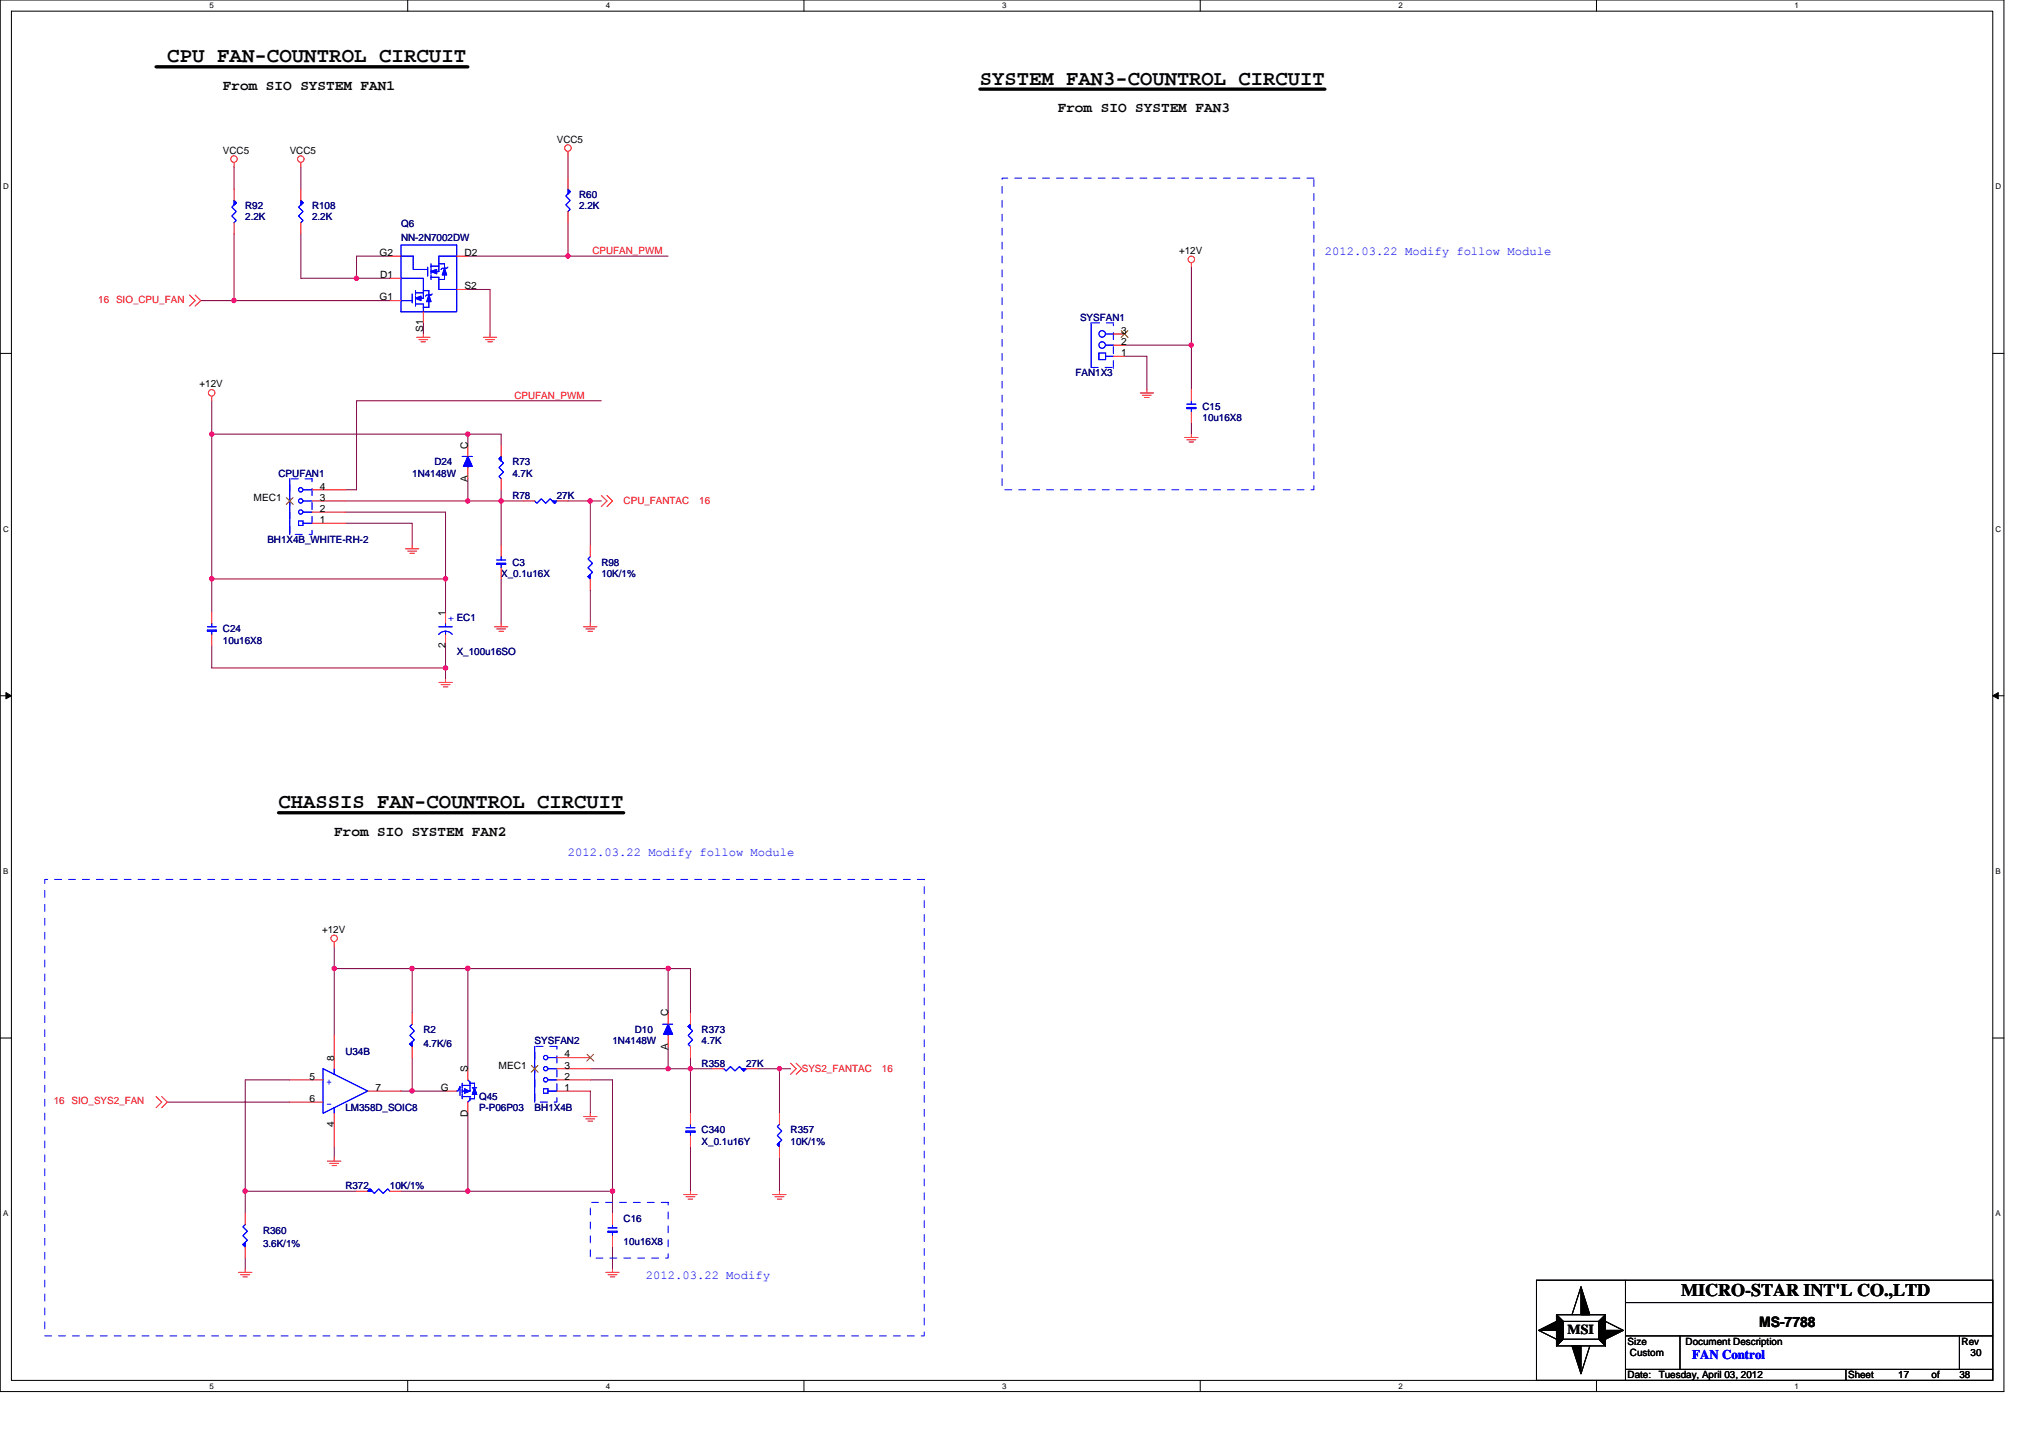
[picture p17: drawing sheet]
<svg xmlns="http://www.w3.org/2000/svg" width="297mm" height="210mm" viewBox="0 0 297 210" stroke-linecap="round" stroke-linejoin="round" font-family="sans-serif">
<defs><g id="words">
<g font-size="3.1">
<text x="24.4" y="9.1">CPU FAN-COUNTROL CIRCUIT</text>
<text x="143.1" y="12.3">SYSTEM FAN3-COUNTROL CIRCUIT</text>
<text x="40.7" y="118">CHASSIS FAN-COUNTROL CIRCUIT</text>
</g>
<text font-size="2.6" x="245.5" y="189.3">MICRO-STAR INT'L CO.,LTD</text>
<g font-size="2.1">
<text x="32.6" y="13.1">From SIO SYSTEM FAN1</text>
<text x="154.5" y="16.4">From SIO SYSTEM FAN3</text>
<text x="48.8" y="122">From SIO SYSTEM FAN2</text>
<text x="256.9" y="193.8">MS-7788</text>
</g>
<text font-size="2" x="228.9" y="194.8">MSI</text>
<text font-size="1.9" fill="#00f" x="247.1" y="198.5">FAN Control</text>
<g font-size="1.8" fill="#00f">
<text x="193.5" y="37.2">2012.03.22 Modify follow Module</text>
<text x="82.9" y="124.9">2012.03.22 Modify follow Module</text>
<text x="94.3" y="186.7">2012.03.22 Modify</text>
</g>
<g font-size="1.5">
<text x="32.6" y="22.5">VCC5</text>
<text x="42.3" y="22.5">VCC5</text>
<text x="81.3" y="20.8">VCC5</text>
<text x="55.4" y="37.4">G2</text>
<text x="55.5" y="40.6">D1</text>
<text x="67.8" y="37.4">D2</text>
<text x="172.2" y="37.1">+12V</text>
<text x="55.4" y="43.9">G1</text>
<text x="67.8" y="42.2">S2</text>
<text x="61.8" y="48.5" transform="rotate(-90 61.8 48.5)">S1</text>
<text x="163.7" y="52">1</text>
<text x="163.7" y="48.7">3</text>
<text x="163.7" y="50.4">2</text>
<text x="29.1" y="56.6">+12V</text>
<text x="68.3" y="65.5" transform="rotate(-90 68.3 65.5)">C</text>
<text x="46.7" y="71.5">4</text>
<text x="68.3" y="70.4" transform="rotate(-90 68.3 70.4)">A</text>
<text x="37" y="73.1">MEC1</text>
<text x="46.7" y="76.4">1</text>
<text x="46.7" y="74.8">2</text>
<text x="46.7" y="73.1">3</text>
<text x="65" y="89.9" transform="rotate(-90 65 89.9)">1</text>
<text x="65" y="94.6" transform="rotate(-90 65 94.6)">2</text>
<text x="47" y="136.2">+12V</text>
<text x="97.6" y="148.4" transform="rotate(-90 97.6 148.4)">C</text>
<text x="48.8" y="154.9" transform="rotate(-90 48.8 154.9)">8</text>
<text x="82.5" y="154.4">4</text>
<text x="97.6" y="153.3" transform="rotate(-90 97.6 153.3)">A</text>
<text x="45.2" y="157.7">5</text>
<text x="45.2" y="160.9">6</text>
<text x="54.8" y="159.3">7</text>
<text x="64.4" y="159.3">G</text>
<text x="68.3" y="156.5" transform="rotate(-90 68.3 156.5)">S</text>
<text x="72.8" y="156">MEC1</text>
<text x="82.5" y="159.3">1</text>
<text x="82.5" y="157.7">2</text>
<text x="82.5" y="156">3</text>
<text x="48.8" y="164.5" transform="rotate(-90 48.8 164.5)">4</text>
<text x="68.3" y="163.2" transform="rotate(-90 68.3 163.2)">D</text>
<text x="237.7" y="196.4">Size</text>
<text x="246.2" y="196.4">Document Description</text>
<text x="286.5" y="196.4">Rev</text>
<text x="237.7" y="201.3">Date:</text>
<text x="238" y="198">Custom</text>
<text x="242.2" y="201.3">Tuesday, April 03, 2012</text>
<text x="269.9" y="201.3">Sheet</text>
<text x="277.2" y="201.3">17</text>
<text x="282.1" y="201.3">of</text>
<text x="286.1" y="201.3">38</text>
<text x="287.8" y="198">30</text>
</g>
<g font-size="1.5" fill="#000080">
<text x="84.6" y="29">R60</text>
<text x="35.8" y="30.6">R92</text>
<text x="35.8" y="32.2">2.2K</text>
<text x="45.6" y="30.6">R108</text>
<text x="45.6" y="32.2">2.2K</text>
<text x="58.6" y="33.2">Q6</text>
<text x="58.6" y="35.1">NN-2N7002DW</text>
<text x="84.6" y="30.6">2.2K</text>
<text x="157.7" y="46.8">SYSFAN1</text>
<text x="157.1" y="55">FAN1X3</text>
<text x="175.6" y="59.8">C15</text>
<text x="175.6" y="61.5">10u16X8</text>
<text x="40.7" y="69.6">CPUFAN1</text>
<text x="60.2" y="69.6">1N4148W</text>
<text x="63.4" y="68">D24</text>
<text x="74.8" y="68">R73</text>
<text x="74.8" y="69.6">4.7K</text>
<text x="74.8" y="72.8">R78</text>
<text x="81.3" y="72.8">27K</text>
<text x="39" y="79.4">BH1X4B_WHITE-RH-2</text>
<text x="74.8" y="82.6">C3</text>
<text x="87.8" y="82.6">R98</text>
<text x="73.2" y="84.2">X_0.1u16X</text>
<text x="87.8" y="84.2">10K/1%</text>
<text x="32.6" y="92.4">C24</text>
<text x="32.6" y="94">10u16X8</text>
<text x="66.7" y="90.7">EC1</text>
<text x="66.7" y="95.6">X_100u16SO</text>
<text x="50.4" y="154.1">U34B</text>
<text x="61.8" y="150.9">R2</text>
<text x="61.8" y="152.8">4.7K/6</text>
<text x="78.1" y="152.5">SYSFAN2</text>
<text x="89.4" y="152.5">1N4148W</text>
<text x="92.7" y="150.9">D10</text>
<text x="102.5" y="155.7">R358</text>
<text x="102.5" y="150.9">R373</text>
<text x="102.5" y="152.5">4.7K</text>
<text x="109" y="155.7">27K</text>
<text x="70" y="160.6">Q45</text>
<text x="50.4" y="162.2">LM358D_SOIC8</text>
<text x="70" y="162.2">P-P06P03</text>
<text x="78.1" y="162.2">BH1X4B</text>
<text x="102.5" y="165.5">C340</text>
<text x="102.5" y="167.1">X_0.1u16Y</text>
<text x="115.5" y="165.5">R357</text>
<text x="115.5" y="167.1">10K/1%</text>
<text x="50.4" y="173.6">R372</text>
<text x="56.9" y="173.6">10K/1%</text>
<text x="91.1" y="178.5">C16</text>
<text x="38.4" y="180.1">R360</text>
<text x="38.4" y="182.1">3.6K/1%</text>
<text x="91.1" y="181.8">10u16X8</text>
</g>
<g font-size="1.5" fill="#f00">
<text x="86.5" y="37.1">CPUFAN_PWM</text>
<text x="14.3" y="44.2">16 SIO_CPU_FAN</text>
<text x="75.1" y="58.2">CPUFAN_PWM</text>
<text x="91.1" y="73.7">CPU_FANTAC</text>
<text x="102.1" y="73.7">16</text>
<text x="7.8" y="161.3">16 SIO_SYS2_FAN</text>
<text x="117.1" y="156.6">SYS2_FANTAC</text>
<text x="128.8" y="156.6">16</text>
</g>
<g font-size="1.5" fill="#00f">
<text x="65.4" y="89.9" transform="rotate(90 65.4 89.9)">+</text>
<text x="47.7" y="158.4">+</text>
<text x="47.7" y="161.6">-</text>
</g>
<g font-size="1.2">
<text x="30.6" y="1.2">5</text>
<text x="88.5" y="1.2">4</text>
<text x="146.3" y="1.2">3</text>
<text x="204.2" y="1.2">2</text>
<text x="262.1" y="1.2">1</text>
<text x=".5" y="27.6">D</text>
<text x="291.4" y="27.6">D</text>
<text x=".5" y="77.6">C</text>
<text x="291.4" y="77.6">C</text>
<text x=".5" y="127.6">B</text>
<text x="291.4" y="127.6">B</text>
<text x=".5" y="177.6">A</text>
<text x="291.4" y="177.6">A</text>
<text x="30.6" y="202.8">5</text>
<text x="88.5" y="202.8">4</text>
<text x="146.3" y="202.8">3</text>
<text x="204.2" y="202.8">2</text>
<text x="262.1" y="202.8">1</text>
</g>
</g></defs>
<path d="M0 0h292.6v203.2h-292.6zM1.7 1.6h289.3v200h-289.3z" fill="none" stroke="#000" stroke-width=".15"/>
<g fill="#fff">
<path d="M30.6 .2h.6v1.3h-.6z"/>
<path d="M30.6 201.8h.6v1.3h-.6z"/>
</g>
<path d="M59.5 0v1.6M59.5 201.6v1.6" fill="none" stroke="#000" stroke-width=".15"/>
<g fill="#fff">
<path d="M88.5 .2h.6v1.3h-.6z"/>
<path d="M88.5 201.8h.6v1.3h-.6z"/>
</g>
<path d="M117.4 0v1.6M117.4 201.6v1.6" fill="none" stroke="#000" stroke-width=".15"/>
<g fill="#fff">
<path d="M146.3 .2h.7v1.3h-.7z"/>
<path d="M146.3 201.8h.7v1.3h-.7z"/>
</g>
<path d="M175.3 0v1.6M175.3 201.6v1.6" fill="none" stroke="#000" stroke-width=".15"/>
<g fill="#fff">
<path d="M204.2 .2h.6v1.3h-.6z"/>
<path d="M204.2 201.8h.6v1.3h-.6z"/>
</g>
<path d="M233.1 0v1.6M233.1 201.6v1.6" fill="none" stroke="#000" stroke-width=".15"/>
<g fill="#fff">
<path d="M262.1 .2h.6v1.3h-.6z"/>
<path d="M262.1 201.8h.6v1.3h-.6z"/>
<path d="M.5 26.6h.8v1.3h-.8z"/>
<path d="M291.4 26.6h.9v1.3h-.9z"/>
<path d="M.5 76.6h.8v1.3h-.8z"/>
<path d="M291.4 76.6h.9v1.3h-.9z"/>
</g>
<path d="M0 51.6h1.7M291 51.6h1.6" fill="none" stroke="#000" stroke-width=".15"/>
<g fill="#fff">
<path d="M.5 126.6h.7v1.3h-.7z"/>
<path d="M291.4 126.6h.8v1.3h-.8z"/>
</g>
<path d="M0 101.6h1.7M291 101.6h1.6" fill="none" stroke="#000" stroke-width=".15"/>
<path d="M.9 101.1l.8 .5-.8 .4zM291 101.6l.8-.5v.9z" fill="#000" stroke="#000" stroke-width=".15"/>
<g fill="#fff">
<path d="M.5 176.6h.7v1.2h-.7z"/>
<path d="M291.4 176.6h.8v1.2h-.8z"/>
</g>
<g fill="none" stroke="#000" stroke-width=".15">
<path d="M0 151.6h1.7M291 151.6h1.6M224.4 186.9h66.6v14.7h-66.6zM224.7 194.3l2.6 1.3M227.3 192h7.2v4.5h-7.2zM227.3 192l1 1M228.3 193h5.2v2.6h-5.2zM228.3 195.6l-1 .9M230.9 187.9l-1.3 4.1M232.2 196.5l-1.3 4.1M233.5 195.6l1 .9M234.5 192l-1 1"/>
<path d="M234.5 193l2.6 1.3M237.4 190.2h53.6M237.4 186.9v14.7M237.4 200h53.6M237.4 195.1h53.6M245.3 195.1v4.9M269.6 200v1.6M286.1 195.1v4.9"/>
</g>
<g fill="none" stroke="#800040" stroke-width=".15">
<path d="M34.2 24.4v3.2M34.2 34.1v9.8M43.9 34.1v6.5h8.2M43.9 24.4v3.2M56.9 37.4h-4.8v3.2M68.3 37.4h14.6M82.9 32.5v4.9M82.9 22.8v3.2M82.9 37.4h14.7M174 39v11.4M29.3 43.9h4.9M30.9 58.5v4.9"/>
<path d="M34.2 43.9h22.7M52.1 40.6h4.8M61.8 47.1v1.7M68.3 42.3h3.3v6.5M87.8 58.5h-35.7v13h-1.7M164.2 52h3.3v4.9M164.2 50.4h9.8M174 50.4v6.5M30.9 63.4v21.1M30.9 63.4h37.4M50.4 76.4h9.8v3.3M50.4 74.8h14.7v9.7"/>
<path d="M50.4 73.2h17.9M68.3 63.4h4.9v1.6M68.3 73.2h4.9M68.3 63.4v1.6M68.3 69.9v3.3M73.2 71.5v1.7M73.2 73.2v6.5M73.2 73.2h3.3M82.9 73.2h3.3M86.2 73.2h1.6M86.2 73.2v6.5M174 61.8v1.6"/>
<path d="M30.9 84.5h34.2M30.9 94.3v3.2h34.2M30.9 84.5v4.9M65.1 97.5v1.7M65.1 94.3v3.2M65.1 84.5v4.9M73.2 84.5v6.5M86.2 86.2v4.8M48.8 138.2v3.2M42.3 157.7h-6.5v16.2M48.8 141.4h11.4M48.8 141.4v9.8"/>
<path d="M58.6 159.3h1.6M60.2 141.4v6.5M60.2 154.4v4.9M60.2 159.3h4.9M60.2 141.4h8.1M68.3 141.4h29.3M68.3 141.4v14.7M86.2 157.7h3.2v16.2M86.2 156.1h11.4M86.2 159.3v3.3M97.6 141.4h3.2v6.5M97.6 156.1h3.2"/>
<path d="M97.6 141.4v6.5M97.6 152.8v3.3M100.8 156.1h3.3M100.8 154.4v1.7M100.8 156.1v6.5M110.6 156.1h3.2M113.8 156.1h1.7M113.8 156.1v6.5M24.4 160.9h17.9M35.8 173.9v3.3M35.8 173.9h16.3M48.8 167.4v1.7"/>
<path d="M58.6 173.9h9.7M68.3 173.9h21.1M68.3 162.6v11.3M89.4 173.9v3.3M100.8 167.4v6.5M113.8 169.1v4.8M35.8 183.7v1.6M89.4 182.1v3.2"/>
</g>
<g fill="#f0f" stroke="#f0f" stroke-width=".15">
<circle cx="30.9" cy="84.5" r=".32"/>
<circle cx="82.9" cy="37.4" r=".32"/>
<circle cx="86.2" cy="73.1" r=".32"/>
<circle cx="68.3" cy="63.4" r=".32"/>
<circle cx="73.2" cy="73.1" r=".32"/>
<circle cx="65.1" cy="97.5" r=".32"/>
<circle cx="34.2" cy="43.9" r=".32"/>
<circle cx="65.1" cy="84.5" r=".32"/>
<circle cx="68.3" cy="73.1" r=".32"/>
<circle cx="52" cy="40.6" r=".32"/>
<circle cx="30.9" cy="63.4" r=".32"/>
<circle cx="68.3" cy="141.4" r=".32"/>
<circle cx="60.2" cy="141.4" r=".32"/>
<circle cx="89.4" cy="173.9" r=".32"/>
<circle cx="68.3" cy="173.9" r=".32"/>
<circle cx="35.8" cy="173.9" r=".32"/>
<circle cx="113.8" cy="156" r=".31"/>
<circle cx="97.6" cy="141.4" r=".32"/>
<circle cx="60.2" cy="159.3" r=".32"/>
<circle cx="100.8" cy="156" r=".31"/>
<circle cx="97.6" cy="156" r=".31"/>
<circle cx="174" cy="50.4" r=".31"/>
<circle cx="48.8" cy="141.4" r=".32"/>
</g>
<g fill="none" stroke="#f00" stroke-width=".15">
<path d="M34.2 23.7v.7M34.2 27.6v1.7M34.2 32.5v1.6M43.9 23.7v.7M43.9 27.6v1.7M43.9 32.5v1.6M56.9 37.4h1.7M66.7 37.4h1.6M82.9 22.1v.7M82.9 26v1.6M82.9 30.9v1.6M174 38.4v.6"/>
<path d="M27.7 43.1l.8 .8-.8 .8M28.5 43.1l.8 .8-.8 .8M30.9 57.9v.6M56.9 40.6h1.7M56.9 43.9h1.7M60.9 49.3h1.9M61.2 49.6h1.3M61.5 49.9h.6M61.8 48.8v.5M61.8 45.5v1.6M66.7 42.3h1.6M70.6 49.3h1.9"/>
<path d="M70.9 49.6h1.3M71.2 49.9h.7M71.6 48.8v.5M162.6 52h1.6M162.6 48.8h1.6M162.6 50.4h1.6M166.5 57.4h2M166.8 57.7h1.3M167.1 58h.7M167.5 56.9v.5M174 56.9v1.6M42.3 73.2h.1"/>
<path d="M45.6 73.2h4.8M45.6 76.4h4.8M45.6 74.8h4.8M45.6 71.5h4.8M60.2 79.7v.4M68.3 65v1.7M68.3 68.3v1.6M73.2 65v1.7M73.2 69.9v1.6M73.2 79.7v1.6M76.5 73.2h1.6M81.3 73.2h1.6"/>
<path d="M86.2 79.7v1.6M87.8 72.3l.8 .9-.8 .8M88.6 72.3l.8 .9-.8 .8M173 63.9h2M173.3 64.2h1.3M173.6 64.5h.7M174 63.4v.5M174 60.2v1.6M30.9 89.4v1.6M30.9 92.7v1.6M59.2 80.1h2M59.5 80.5h1.4"/>
<path d="M59.9 80.8h.6M64.1 99.7h1.9M64.4 100h1.3M65.1 99.2v.5M65.1 89.4v1.6M65.1 92.7v1.6M72.2 91.5h2M72.5 91.8h1.3M72.9 92.2h.6M73.2 91v.5M73.2 82.9v1.6M85.2 91.5h2"/>
<path d="M85.6 91.8h1.2M85.9 92.2h.6M86.2 91v.5M86.2 84.5v1.7M64.7 100.3h.7M48.8 137.5v.7M42.3 157.7h4.9M48.8 151.2v4.9M53.7 159.3h4.9M60.2 147.9v1.7M60.2 152.8v1.6M65.1 159.3h1.6"/>
<path d="M68.3 156.1v1.6M78.1 156.1h.1M81.3 159.3h4.9M81.3 157.7h4.9M81.3 156.1h4.9M81.3 154.4h4.9M97.6 147.9v1.7M97.6 151.2v1.6M100.8 147.9v1.7M100.8 152.8v1.6M104.1 156.1h1.6M109 156.1h1.6"/>
<path d="M115.5 155.3l.8 .8-.8 .8M116.3 155.3l.8 .8-.8 .8M22.8 160.1l.8 .8-.8 .9M23.6 160.1l.8 .8-.8 .9M35.8 177.2v1.6M42.3 160.9h4.9M47.8 169.5h2M48.2 169.9h1.3M48.5 170.2h.6M48.8 169.1v.4M48.8 162.6v4.8M52.1 173.9h1.6"/>
<path d="M56.9 173.9h1.7M68.3 160.9v1.7M85.2 163h2M85.6 163.4h1.2M85.9 163.7h.6M86.2 162.6v.4M89.4 177.2v1.6M99.9 174.4h1.9M100.2 174.8h1.3M100.5 175.1h.7M100.8 173.9v.5M100.8 162.6v1.6"/>
<path d="M100.8 165.8v1.6M112.9 174.4h1.9M113.2 174.8h1.3M113.5 175.1h.7M113.8 173.9v.5M113.8 162.6v1.6M113.8 167.4v1.7M34.8 185.8h2M35.2 186.1h1.3M35.5 186.5h.6M35.8 185.3v.5M35.8 182.1v1.6"/>
<path d="M88.5 185.8h1.9M88.8 186.1h1.3M89.1 186.5h.7M89.4 185.3v.5M89.4 180.4v1.7"/>
<circle cx="34.2" cy="23.2" r=".48"/>
<circle cx="43.9" cy="23.2" r=".48"/>
<circle cx="82.9" cy="21.6" r=".48"/>
<circle cx="174" cy="37.9" r=".48"/>
<circle cx="30.9" cy="57.4" r=".48"/>
<circle cx="48.8" cy="137" r=".48"/>
</g>
<g fill="#000" stroke="#000" stroke-width=".15">
<path d="M224.7 194.3l2.6-1.3v1.3zM230.9 187.9l1.3 4.1h-1.3zM234.5 194.3h2.6l-2.6 1.3zM229.6 196.5h1.3v4.1z"/>
<path d="M227.3 192l1 1v2.6l-1 .9z" fill-rule="evenodd"/>
<path d="M227.3 192l1 1v2.6l-1 .9z" fill-rule="evenodd"/>
<path d="M227.3 192l1 1v2.6l-1 .9z" fill-rule="evenodd"/>
<path d="M234.5 192v4.5l-1-.9v-2.6z" fill-rule="evenodd"/>
<path d="M234.5 192v4.5l-1-.9v-2.6z" fill-rule="evenodd"/>
<path d="M234.5 192v4.5l-1-.9v-2.6z" fill-rule="evenodd"/>
</g>
<path d="M22.8 9.8h45.5M143.1 13h50.4M40.7 118.7h50.4" fill="none" stroke="#000" stroke-width=".49"/>
<path d="M146.3 26h45.6v45.5h-45.6zM159.4 53.7h3.2M159.4 47.1h.1M162.6 53.7h.1M162.6 53.7v-6.6M162.6 47.1h.1M162.6 47.1h-3.2M42.3 69.9h3.3v8.1h-3.3zM6.5 128.4h128.5v66.7h-128.5zM78.1 152.8h3.2v8.1h-3.2zM86.2 175.6h11.4v8.1h-11.4z" fill="none" stroke="#00f" stroke-width=".15" stroke-dasharray="1 1 1 1 1 1 1 1"/>
<g fill="none" stroke="#00f" stroke-width=".15">
<path d="M34.2 29.3l.3 .3-.6 .6 .6 .7-.6 .6 .6 .7-.3 .3M43.9 29.3l.4 .3-.7 .6 .7 .7-.7 .6 .7 .7-.4 .3M58.6 35.8h8.1v9.7h-8.1zM58.6 37.4h1.7v1.9h2.2M62.5 39v1.3M62.9 39.3v.7M62.9 38.5v.7M62.9 38.9h1.2M64.1 38.5h.8v2.3h-.8M64.1 38.9v.8h-.3M65.4 39l-.2 .2h-.6l-.2 .1M66.7 37.4h-2.6v1.5"/>
<path d="M82.9 27.6l.4 .4-.7 .6 .7 .7-.7 .6 .7 .7-.4 .3M58.6 43.9h1.6M58.6 40.6h3.2v2.2M60.2 42.9v1.3M60.7 43.2v.7M60.7 44v.7M60.7 42.4v.7M60.7 42.8h1.1M60.7 44.4h1.1v.5M61.8 42.8v.8h-.3M61.8 42.4h.8v2.5h-.8M61.8 44.9v.6"/>
<path d="M62.9 40.5h1.2v1.8h2.6M62.9 40.2v.6M63.1 42.9l-.2 .2h-.6l-.2 .1M159.4 47.1v6.6M160.5 51.5h1v1h-1zM161.5 48.8h1.1M161.5 52h1.1M161.5 50.4h1.1M173.3 59.5h1.3v.2h-1.3zM173.3 59h1.3M174 59.7v.5M174 58.5v.5"/>
<path d="M42.3 69.9v8.1M43.6 76.1h.7v.6h-.7zM44.3 76.4h1.3M44.3 74.8h1.3M44.3 73.2h1.3M44.3 71.5h1.3M67.5 66.7h1.5M68.3 68.1v.2M73.2 66.7l-.3 .3 .6 .6-.6 .7 .6 .6-.6 .7 .3 .3M78.1 73.2l.3 .3 .7-.7 .6 .7 .6-.7 .7 .7 .3-.3M30.3 92h1.3v.2h-1.3zM30.3 91.5h1.3"/>
<path d="M30.9 92.2v.5M30.9 91v.5M64.1 91.5h1.9M65.1 92.2v.5M65.1 91v.5M66 92.6a1.25 1.25 0 0 0-1-.4 1.23 1.23 0 0 0-.9 .4M72.5 82.3h1.3v.1h-1.3zM72.5 81.8h1.3M73.2 82.4v.5M73.2 81.3v.5M86.2 81.3l-.3 .3 .6 .7-.6 .6 .6 .7-.6 .6 .3 .3M47.2 156.1l6.5 3.2-6.5 3.3z"/>
<path d="M48.8 156.1v.8M60.2 149.6l-.3 .3 .6 .6-.6 .7 .6 .6-.6 .7 .3 .3M66.7 159.3h.2l.3-.6v1.3M67.5 158.5h1.1M67.5 159.8v.6M67.5 158.2v.6M67.5 159v.6M68.3 157.7l.3 .3v1.3h-1.1M68.6 158.2h.7v2.2h-.7M69 159.8h.6zM69.3 158.8h.3M78.1 152.8v8.1"/>
<path d="M79.4 159h.6v.6h-.6zM80 159.3h1.3M80 157.7h1.3M80 156.1h1.3M80 154.4h1.3M96.8 149.6h1.4M97.6 151v.2M100.8 149.6l-.3 .3 .7 .6-.7 .7 .7 .6-.7 .7 .3 .3M105.7 156.1l.3 .3 .7-.7 .6 .7 .7-.7 .6 .7 .4-.3M35.8 178.8l-.3 .4 .6 .6-.6 .6 .6 .7-.6 .6 .3 .4M48.8 161.8v.8M53.7 173.9l.3-.3 .7 .7 .6-.7 .7 .7 .6-.7 .3 .3"/>
<path d="M67.5 160.1h1.1v.5l-.3 .3M88.8 179.8h1.3v.2h-1.3zM88.8 179.3h1.3M89.4 180v.4M89.4 178.8v.5M100.2 165.2h1.3v.1h-1.3zM100.2 164.7h1.3M100.8 165.3v.5M100.8 164.2v.5M113.8 164.2l-.3 .3 .7 .7-.7 .6 .7 .7-.7 .6 .3 .3"/>
<circle cx="161" cy="48.8" r=".48"/>
<circle cx="161" cy="50.4" r=".48"/>
<circle cx="43.9" cy="71.5" r=".32"/>
<circle cx="43.9" cy="73.1" r=".32"/>
<circle cx="43.9" cy="74.8" r=".31"/>
<circle cx="79.7" cy="157.7" r=".32"/>
<circle cx="79.7" cy="154.4" r=".32"/>
<circle cx="79.7" cy="156" r=".31"/>
</g>
<path d="M159.4 53.7h3.2M159.4 47.1h.1M162.6 53.7h.1M162.6 53.7v-6.6M162.6 47.1h.1M162.6 47.1h-3.2M42.3 69.9h3.3v8.1h-3.3zM78.1 152.8h3.2v8.1h-3.2z" fill="none" stroke="#fff" stroke-width=".15" stroke-dasharray="1 1 1 1 1 1 1 1"/>
<path d="M163.7 48.3l1 1M164.7 48.3l-1 1M41.8 72.7l1 1M42.8 72.7l-1 1M77.6 155.6l1 1M78.6 155.6l-1 1M85.7 153.9l1 1M86.7 153.9l-1 1" fill="none" stroke="#804000" stroke-width=".15"/>
<g fill="#00f" stroke="#00f" stroke-width=".15">
<path d="M68.3 66.7l.7 1.4h-1.3z"/>
<path d="M97.6 149.6l.6 1.4h-1.3z"/>
<path d="M43.9 29.3l.4 .3-.4 .3 .4-.3-.4 .3z" fill-rule="evenodd"/>
<path d="M43.9 29.3l.4 .3-.4 .3 .4-.3-.4 .3z" fill-rule="evenodd"/>
<path d="M67.8 159l.8 .3-.8 .3z" fill-rule="evenodd"/>
<path d="M69 158.8h.3l.3 1h-.6l.3-1z" fill-rule="evenodd"/>
<path d="M67.8 159l.8 .3-.8 .3z" fill-rule="evenodd"/>
<path d="M69 158.8h.3l.3 1h-.6l.3-1z" fill-rule="evenodd"/>
<path d="M82.9 27.6l.4 .4-.4 .3 .4-.3-.4 .3z" fill-rule="evenodd"/>
<path d="M82.9 27.6l.4 .4-.4 .3 .4-.3-.4 .3z" fill-rule="evenodd"/>
<path d="M54 173.6l.3 .3h-.6l.3-.3 .3 .3z" fill-rule="evenodd"/>
<path d="M54 173.6l.3 .3h-.6l.3-.3 .3 .3z" fill-rule="evenodd"/>
<path d="M80.7 73.2h.6l-.3 .3z" fill-rule="evenodd"/>
<path d="M80.7 73.2h.6l-.3 .3z" fill-rule="evenodd"/>
<path d="M108.3 156.1h.7l-.4 .3z" fill-rule="evenodd"/>
<path d="M108.3 156.1h.7l-.4 .3z" fill-rule="evenodd"/>
<path d="M85.9 84.2l.3-.3v.6l-.3-.3 .3-.3z" fill-rule="evenodd"/>
<path d="M85.9 84.2l.3-.3v.6l-.3-.3 .3-.3z" fill-rule="evenodd"/>
<path d="M100.5 149.9l.3-.3v.6z" fill-rule="evenodd"/>
<path d="M100.5 149.9l.3-.3v.6z" fill-rule="evenodd"/>
<path d="M73.2 66.7v.6l-.3-.3 .3 .3-.3-.3z" fill-rule="evenodd"/>
<path d="M73.2 66.7v.6l-.3-.3 .3 .3-.3-.3z" fill-rule="evenodd"/>
<path d="M35.5 181.7l.3-.3v.7l-.3-.4 .3-.3z" fill-rule="evenodd"/>
<path d="M35.5 181.7l.3-.3v.7l-.3-.4 .3-.3z" fill-rule="evenodd"/>
<path d="M60.7 43.6l.8-.4v.7z" fill-rule="evenodd"/>
<path d="M62.9 39.7l.9-.4v.7z" fill-rule="evenodd"/>
<path d="M64.9 39.2l.3 1h-.6l.3-1h.2z" fill-rule="evenodd"/>
<path d="M62.6 43.1l.3 .9h-.6l.3-.9h.2z" fill-rule="evenodd"/>
<path d="M60.7 43.6l.8-.4v.7z" fill-rule="evenodd"/>
<path d="M62.9 39.7l.9-.4v.7z" fill-rule="evenodd"/>
<path d="M64.9 39.2l.3 1h-.6l.3-1h.2z" fill-rule="evenodd"/>
<path d="M62.6 43.1l.3 .9h-.6l.3-.9h.2z" fill-rule="evenodd"/>
<path d="M113.5 167.1l.3-.3v.6l-.3-.3 .3-.3z" fill-rule="evenodd"/>
<path d="M113.5 167.1l.3-.3v.6l-.3-.3 .3-.3z" fill-rule="evenodd"/>
<path d="M59.9 152.5l.3-.3v.6l-.3-.3 .3-.3z" fill-rule="evenodd"/>
<path d="M59.9 152.5l.3-.3v.6l-.3-.3 .3-.3z" fill-rule="evenodd"/>
<path d="M34.2 29.3l.3 .3-.3 .3 .3-.3-.3 .3z" fill-rule="evenodd"/>
<path d="M34.2 29.3l.3 .3-.3 .3 .3-.3-.3 .3z" fill-rule="evenodd"/>
</g>
<use href="#words"/>
</svg>
